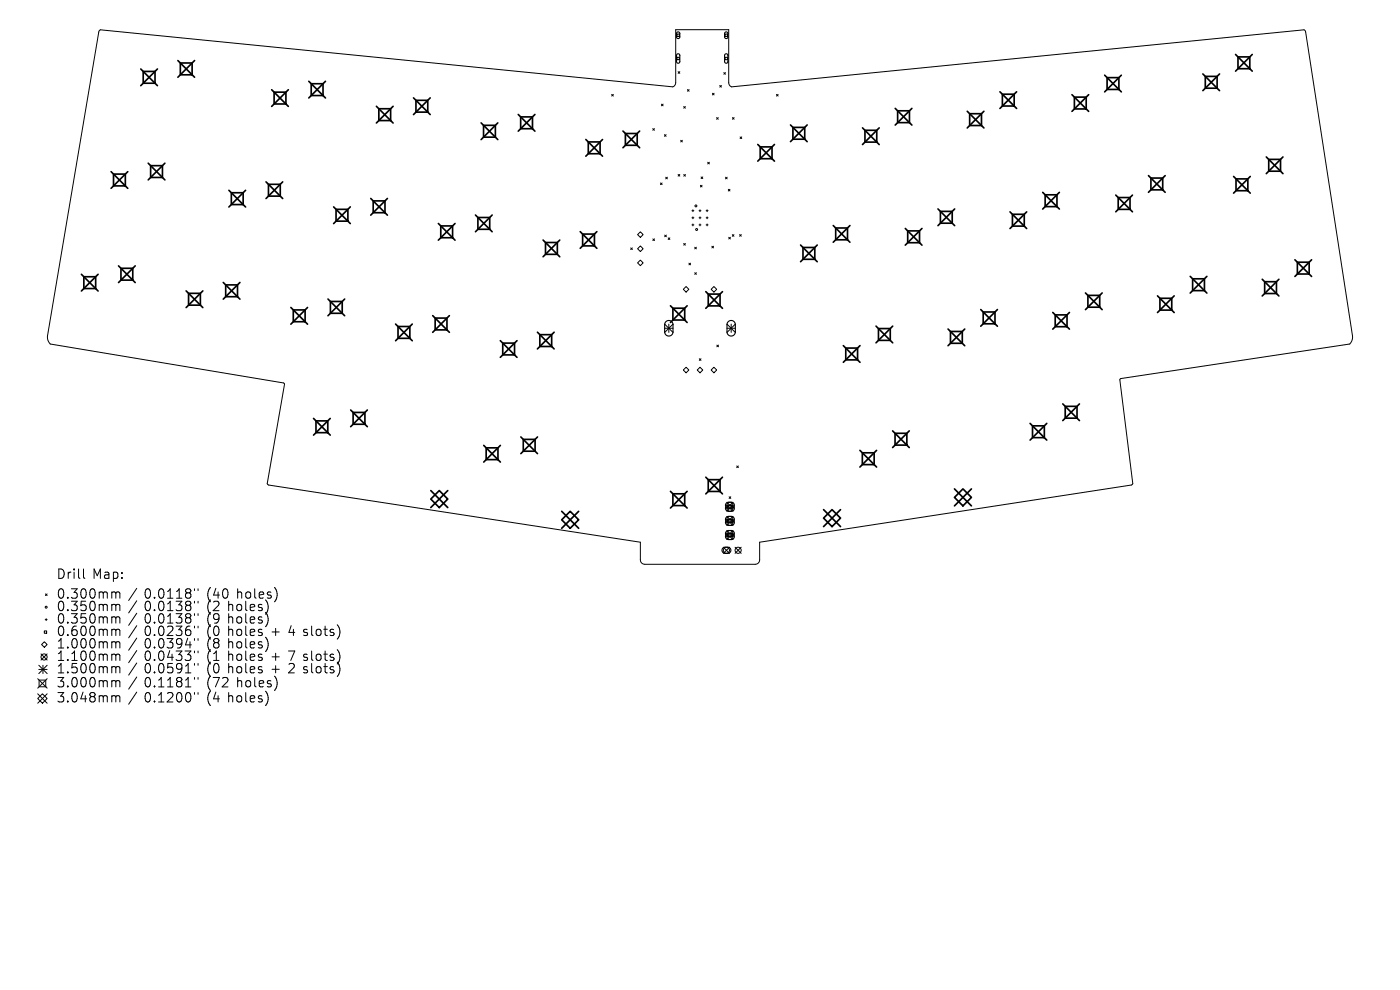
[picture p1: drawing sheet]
<svg xmlns="http://www.w3.org/2000/svg" width="297mm" height="210mm" viewBox="0 0 297 210" stroke-linecap="round" stroke-linejoin="round" font-family="sans-serif">
<defs><g id="words">
<g font-size="2.8">
<text x="12" y="123.2">Drill</text>
<text x="19.6" y="123.2">Map:</text>
<text x="12" y="127.4">0.300mm</text>
<text x="12" y="130.1">0.350mm</text>
<text x="30.6" y="127.4">0.0118&quot;</text>
<text x="30.6" y="130.1">0.0138&quot;</text>
<text x="43.9" y="127.4">(40</text>
<text x="43.9" y="130.1">(2</text>
<text x="48.4" y="130.1">holes)</text>
<text x="50.3" y="127.4">holes)</text>
<text x="12" y="132.7">0.350mm</text>
<text x="12" y="135.3">0.600mm</text>
<text x="12" y="138">1.000mm</text>
<text x="30.6" y="132.7">0.0138&quot;</text>
<text x="30.6" y="135.3">0.0236&quot;</text>
<text x="30.6" y="138">0.0394&quot;</text>
<text x="43.9" y="132.7">(9</text>
<text x="43.9" y="135.3">(0</text>
<text x="43.9" y="138">(8</text>
<text x="48.4" y="132.7">holes)</text>
<text x="48.4" y="135.3">holes</text>
<text x="48.4" y="138">holes)</text>
<text x="57.7" y="135.3">+</text>
<text x="61.5" y="135.3">4 slots)</text>
<text x="12" y="140.6">1.100mm</text>
<text x="12" y="143.3">1.500mm</text>
<text x="30.6" y="140.6">0.0433&quot;</text>
<text x="30.6" y="143.3">0.0591&quot;</text>
<text x="43.9" y="140.6">(1</text>
<text x="43.9" y="143.3">(0</text>
<text x="48.4" y="140.6">holes</text>
<text x="48.4" y="143.3">holes</text>
<text x="57.7" y="140.6">+</text>
<text x="57.7" y="143.3">+</text>
<text x="61.5" y="140.6">7 slots)</text>
<text x="61.5" y="143.3">2 slots)</text>
<text x="12" y="146.2">3.000mm</text>
<text x="12" y="149.4">3.048mm</text>
<text x="30.6" y="146.2">0.1181&quot;</text>
<text x="30.6" y="149.4">0.1200&quot;</text>
<text x="43.9" y="146.2">(72</text>
<text x="43.9" y="149.4">(4</text>
<text x="48.4" y="149.4">holes)</text>
<text x="50.3" y="146.2">holes)</text>
</g>
</g></defs>
<g fill="none" stroke="#000" stroke-width=".21">
<path d="M21.1 6.5l.2-.2 121.4 12.1 .4-.3 .2-.6v-11.2h11.3v11.3l.3 .6 .3 .2 121.4-12.1 .4 .5 9.9 64.5v.6l-.6 1.1-48.6 7.4-.1 .2 2.7 22-.3 .3-78.8 12.1-.1 4-.2 .4-.5 .3h-23.8l-.5-.3-.2-.4-.1-4-78.8-12.1-.3-.3 3.7-21.1-.2-.2-49.5-8.3-.5-.8-.1-.9zM143.6 7.2h.5v.5h-.5zM143.6 12.2h.5v.5h-.5zM143.9 15.2l.3 .4M144.2 15.2l-.3 .4M145.8 19l.4 .4M146.2 19l-.4 .4M151.1 19.8l.4 .3M151.5 19.8l-.4 .3M152.7 18.1l.3 .4M153 18.1l-.3 .4M153.6 15.4l.3 .4"/>
<path d="M153.8 7.2h.5v.5h-.5zM153.8 12.2h.5v.5h-.5zM153.9 15.4l-.3 .4M129.8 20l.3 .4M130.1 20l-.3 .4M138.5 27.3l.3 .3M138.8 27.3l-.3 .3M140.1 38.8l.4 .4M140.3 22.1l.4 .3M140.5 38.8l-.4 .4M140.7 22.1l-.4 .3M141 28.6l.3 .3"/>
<path d="M141.2 37.6l.4 .3M141.3 28.6l-.3 .3M141.6 37.6l-.4 .3M143.9 37l.3 .4M144.2 37l-.3 .4M144.4 29.8l.4 .3M144.8 29.8l-.4 .3M145 22.6l.4 .4M145.1 37l.3 .4M145.4 22.6l-.4 .4M145.4 37l-.3 .4M148.6 39.3l.3 .4"/>
<path d="M148.7 37.5l.4 .4M148.9 39.3l-.3 .4M149.1 37.5l-.4 .4M150.1 34.4l.4 .4M150.5 34.4l-.4 .4M152 24.9l.4 .4M152.4 24.9l-.4 .4M153.9 37.6l.4 .3M154.3 37.6l-.4 .3M155.4 24.9l.3 .4M155.7 24.9l-.3 .4M157 29l.4 .4"/>
<path d="M157.4 29l-.4 .4M164.7 20l.4 .4M165.1 20l-.4 .4M133.8 52.6l.4 .3M134.2 52.6l-.4 .3M135.3 49.8l.5-.6 .6 .6-.6 .6zM135.3 52.8l.5-.6 .6 .6-.6 .6zM135.8 55.2l.6 .6-.6 .6-.5-.6zM138.5 50.7l.4 .3M138.9 50.7l-.4 .3M141 49.9l.4 .3M141.4 49.9l-.4 .3"/>
<path d="M141.8 50.5l.3 .3M142.1 50.5l-.3 .3M145 51.7l.4 .3M145.4 51.7l-.4 .3M146.1 55.8l.4 .4M146.5 55.8l-.4 .4M146.8 44.7h.4M146.8 46.2h.4M146.8 47.7h.4M147 44.5v.4M147 46v.4M147 47.5v.4"/>
<path d="M147.4 52.4l.3 .4M147.4 57.8l.3 .4M147.7 52.4l-.3 .4M147.7 57.8l-.3 .4M148.3 44.7h.4M148.3 46.2h.4M148.3 47.7h.4M148.5 44.5v.4M148.5 46v.4M148.5 47.5v.4M149.8 44.7h.4M149.8 46.2h.4"/>
<path d="M149.8 47.7h.4M150 44.5v.4M150 46v.4M150 47.5v.4M151 52.2l.4 .4M151.4 52.2l-.4 .4M154.5 40.2l.4 .3M154.6 50.3l.3 .4M154.9 40.2l-.4 .3M154.9 50.3l-.3 .4M155.4 49.8l.3 .3M155.7 49.8l-.3 .3"/>
<path d="M156.9 49.8l.4 .3M157.3 49.8l-.4 .3M141 68.7l1.8 1.8M141 69.6h1.8M141.9 68.7v1.8M142.8 68.7l-1.8 1.8M145 61.4l.5-.6 .6 .6-.6 .6zM145.5 77.9l.6 .6-.6 .6-.5-.6zM148.4 76.1l.3 .4M148.5 77.9l.6 .6-.6 .6-.6-.6zM148.7 76.1l-.3 .4M150.9 61.4l.6-.6 .5 .6-.5 .6z"/>
<path d="M150.9 78.5l.6-.6 .5 .6-.5 .6zM152.1 73.2l.3 .4M152.4 73.2l-.3 .4M154.2 69.6h1.8M154.2 68.7l1.8 1.8M155.1 68.7v1.8M156 68.7l-1.8 1.8M156.3 98.8l.3 .4M156.6 98.8l-.3 .4M153.5 116.1l1.3 1.3M154.2 106.5l1.3 1.3M154.2 107.2l1.3 1.3"/>
<path d="M154.2 109.5l1.3 1.3M154.2 110.2l1.3 1.3M154.2 112.5l1.3 1.3M154.2 113.2l1.3 1.3M154.7 105.4l.3 .3M154.8 116.1l-1.3 1.3M155 105.4l-.3 .3M155.5 106.5l-1.3 1.3M155.5 107.2l-1.3 1.3M155.5 109.5l-1.3 1.3M155.5 110.2l-1.3 1.3M155.5 112.5l-1.3 1.3"/>
<path d="M155.5 113.2l-1.3 1.3M155.9 116.1l1.3 1.3M157.2 116.1l-1.3 1.3M8.7 138.7l1.3 1.3M8.8 136.7l.6-.6 .6 .6-.6 .6zM9.4 133.8h.5v.5h-.5zM9.6 131.4h.4M9.6 126l.4 .3M9.8 131.2v.5M10 126l-.4 .3M10 138.7l-1.3 1.3M17.7 120.7v1.7l.3 .3"/>
<path d="M24.3 125.6l.3 .3M24.3 128.2l.3 .3M24.3 130.8l.3 .3M24.3 133.5l.3 .3M24.3 136.1l.3 .3M24.3 138.8l.3 .3M24.6 125.9v1M24.6 128.5v1M24.6 131.1v1.1M24.6 133.8v1M24.6 136.4v1.1M24.6 139.1v1"/>
<path d="M24.6 125.9l.3-.3 .4 .1 .1 1.2M24.6 128.5l.3-.3 .4 .1 .1 1.2M24.6 131.1l.3-.3 .4 .1 .1 1.3M24.6 133.8l.3-.3 .4 .1 .1 1.2M24.6 136.4l.3-.3 .4 .1 .1 1.3M24.6 139.1l.3-.3 .4 .1 .1 1.2M29 124.8l-1.7 2.6M29 127.4l-1.7 2.6M29 130.1l-1.7 2.6M29 132.7l-1.7 2.6M29 135.4l-1.7 2.5M29 138l-1.7 2.6"/>
<path d="M41.3 124.9v.4M41.3 127.5v.4M41.3 130.2v.4M41.3 132.8v.4M41.3 135.5v.3M41.3 138.1v.4M42 124.9v.4M42 127.5v.4M42 130.2v.4M42 132.8v.4M42 135.5v.3M42 138.1v.4"/>
<path d="M56.8 130.8v1.3M56.8 136v1.4M56.9 128.6l-.1 .8M58.7 125.5v1.3M8 148.2l1-1 1 1-1 1zM8 144l2 2M8 147.2l2 2M8.2 141.1l1.8 1.8M8.2 142h1.8M8.3 144.3h1.4v1.4h-1.4zM9.1 141.1v1.8M10 141.1l-1.8 1.8"/>
<path d="M10 144l-2 2M10 147.2l-2 2M24.3 141.4l.3 .3M24.3 144.4l.3 .3M24.3 147.6l.3 .3M24.6 141.7v1M24.6 144.7v1M24.6 147.9v1M24.6 141.7l.3-.3 .4 .1 .1 1.2M24.6 144.7l.3-.3 .4 .1 .1 1.2M24.6 147.9l.3-.3 .4 .1 .1 1.2M29 140.6l-1.7 2.6"/>
<path d="M29 143.6l-1.7 2.6M29 146.8l-1.7 2.6M41.3 140.7v.4M41.3 143.7v.4M41.3 146.9v.4M42 140.7v.4M42 143.7v.4M42 146.9v.4M56.8 147.5v1.3M58.7 144.3v1.3"/>
<circle cx="147.6" cy="43.7" r=".21"/>
<circle cx="147.8" cy="48.7" r=".21"/>
<circle cx="154.1" cy="116.7" r=".65"/>
<circle cx="154.8" cy="107.8" r=".65"/>
<circle cx="154.8" cy="107.2" r=".65"/>
<circle cx="154.8" cy="113.8" r=".65"/>
<circle cx="154.8" cy="113.2" r=".65"/>
<circle cx="154.8" cy="110.8" r=".65"/>
<circle cx="154.8" cy="110.2" r=".65"/>
<circle cx="156.6" cy="116.7" r=".65"/>
<circle cx="9.4" cy="139.4" r=".65"/>
<circle cx="9.8" cy="128.8" r=".21"/>
</g>
<g fill="none" stroke="#000" stroke-width=".24">
<path d="M143.6 6.9l.4-.1 .2 .2v.9l-.2 .3-.5-.3zM143.6 11.5l.4-.1 .2 .3v1.4l-.3 .3-.4-.3zM153.8 6.9l.4-.1 .2 .2v.9l-.2 .3-.5-.3zM153.8 11.5l.4-.1 .2 .3v1.4l-.3 .3-.4-.3zM141.3 68.2a.89 .89 0 0 1 .9-.2 .89 .89 0 0 1 .6 .9v1.5a.89 .89 0 0 1-.9 .9 .89 .89 0 0 1-.9-.9v-1.6zM154.5 68.2a.89 .89 0 0 1 1-.2 .89 .89 0 0 1 .5 .9v1.5a.89 .89 0 0 1-.9 .9 .89 .89 0 0 1-.9-.9v-1.6zM153.4 116.3l.4-.2h.9l.3 .4v.5l-.5 .4-1-.1-.3-.5zM154.1 106.7l.4-.2 .9 .1 .4 .4-.1 .5-.4 .3h-1l-.4-.5zM154.1 107.3l.4-.1h.9l.4 .4-.1 .5-.4 .3h-1l-.4-.5zM154.1 109.7l.4-.2 .9 .1 .4 .4-.1 .5-.4 .3h-1l-.4-.5zM154.1 110.3l.4-.1h.9l.4 .4-.1 .5-.4 .3h-1l-.4-.5zM154.1 112.7l.4-.2 .9 .1 .4 .4-.1 .5-.4 .3h-1l-.4-.5z"/>
<path d="M154.1 113.3l.4-.1h.9l.4 .4-.1 .5-.4 .3h-1l-.4-.5z"/>
</g>
<g fill="none" stroke="#000" stroke-width=".35">
<path d="M29.9 14.6l3.5 3.6M30.4 15.2h2.5v2.5h-2.5zM33.4 14.6l-3.5 3.6M37.7 12.8l3.6 3.6M38.3 13.4h2.5v2.5h-2.5zM41.3 12.8l-3.6 3.6M57.6 19l3.6 3.6M58.2 19.6h2.5v2.5h-2.5zM61.2 19l-3.6 3.6M65.5 17.2l3.5 3.6M66 17.8h2.5v2.5h-2.5zM69 17.2l-3.5 3.6"/>
<path d="M212.1 19.5l3.6 3.5M212.6 20h2.6v2.5h-2.6zM215.7 19.5l-3.6 3.5M234.3 15.9l3.6 3.6M234.9 16.5h2.5v2.5h-2.5zM237.9 15.9l-3.6 3.6M255.2 15.7l3.5 3.5M255.7 16.2h2.5v2.5h-2.5zM258.7 15.7l-3.5 3.5M262.1 11.6l3.6 3.5M262.6 12.1h2.5v2.5h-2.5zM265.7 11.6l-3.6 3.5"/>
<path d="M23.6 36.4l3.5 3.6M24.1 36.9h2.5v2.5h-2.5zM27.1 36.4l-3.5 3.6M31.4 34.6l3.6 3.6M32 35.1h2.5v2.5h-2.5zM35 34.6l-3.6 3.6M56.4 38.6l3.6 3.5M57 39.1h2.5v2.5h-2.5zM60 38.6l-3.6 3.5M79.8 22.6l3.6 3.5M80.4 23.1h2.5v2.5h-2.5zM83.4 22.6l-3.6 3.5"/>
<path d="M87.7 20.8l3.6 3.5M88.2 21.3h2.5v2.5h-2.5zM91.3 20.8l-3.6 3.5M102.1 26.1l3.5 3.5M102.6 26.6h2.5v2.5h-2.5zM105.6 26.1l-3.5 3.5M109.9 24.3l3.6 3.5M110.5 24.8h2.5v2.5h-2.5zM113.5 24.3l-3.6 3.5M124.3 29.6l3.5 3.5M124.8 30.1h2.5v2.5h-2.5zM127.8 29.6l-3.5 3.5"/>
<path d="M132.2 27.8l3.5 3.5M132.7 28.3h2.5v2.5h-2.5zM135.7 27.8l-3.5 3.5M160.8 30.6l3.5 3.6M161.3 31.2h2.5v2.5h-2.5zM164.3 30.6l-3.5 3.6M167.7 26.5l3.5 3.5M168.2 27h2.5v2.5h-2.5zM171.2 26.5l-3.5 3.5M183 27.1l3.5 3.6M183.5 27.6h2.5v2.5h-2.5zM186.5 27.1l-3.5 3.6"/>
<path d="M189.9 23l3.6 3.5M190.4 23.5h2.5v2.5h-2.5zM193.5 23l-3.6 3.5M205.2 23.6l3.5 3.5M205.7 24.1h2.5v2.5h-2.5zM208.7 23.6l-3.5 3.5M227.4 20.1l3.6 3.5M227.9 20.6h2.5v2.5h-2.5zM231 20.1l-3.6 3.5M243.6 37.3l3.6 3.5M244.2 37.8h2.5v2.5h-2.5zM247.2 37.3l-3.6 3.5"/>
<path d="M261.7 37.4l3.5 3.6M262.2 37.9h2.5v2.6h-2.5zM265.2 37.4l-3.5 3.6M268.6 33.3l3.6 3.5M269.2 33.8h2.5v2.5h-2.5zM272.2 33.3l-3.6 3.5M17.3 58.2l3.5 3.5M17.8 58.7h2.5v2.5h-2.5zM20.8 58.2l-3.5 3.5M25.1 56.4l3.6 3.5M25.7 56.9h2.5v2.5h-2.5zM28.7 56.4l-3.6 3.5"/>
<path d="M47.4 59.9l3.5 3.6M48.6 40.4l3.5 3.5M49.1 40.9h2.5v2.5h-2.5zM50.9 59.9l-3.5 3.6M52.1 40.4l-3.5 3.5M70.8 43.9l3.5 3.5M71.3 44.4h2.5v2.5h-2.5zM74.3 43.9l-3.5 3.5M78.6 42.1l3.6 3.5M79.2 42.6h2.5v2.5h-2.5zM82.2 42.1l-3.6 3.5M93 47.4l3.5 3.5"/>
<path d="M93.5 47.9h2.5v2.5h-2.5zM96.5 47.4l-3.5 3.5M100.9 45.6l3.5 3.6M101.4 46.1h2.5v2.5h-2.5zM104.4 45.6l-3.5 3.6M115.2 50.9l3.6 3.6M115.7 51.4h2.5v2.5h-2.5zM118.8 50.9l-3.6 3.6M123.1 49.1l3.5 3.6M123.6 49.7h2.5v2.5h-2.5zM126.6 49.1l-3.5 3.6M169.8 52l3.6 3.5"/>
<path d="M170.4 52.5h2.5v2.5h-2.5zM173.4 52l-3.6 3.5M176.8 47.8l3.5 3.6M177.3 48.4h2.5v2.5h-2.5zM180.3 47.8l-3.5 3.6M192 48.5l3.6 3.5M192.6 49h2.5v2.5h-2.5zM195.6 48.5l-3.6 3.5M199 44.3l3.5 3.6M199.5 44.8h2.5v2.5h-2.5zM202.5 44.3l-3.5 3.6M214.3 44.9l3.5 3.6"/>
<path d="M214.8 45.5h2.5v2.5h-2.5zM217.8 44.9l-3.5 3.6M221.2 40.8l3.5 3.5M221.7 41.3h2.5v2.5h-2.5zM224.7 40.8l-3.5 3.5M236.7 41.4l3.5 3.5M237.2 41.9h2.5v2.5h-2.5zM240.2 41.4l-3.5 3.5M252.5 58.6l3.5 3.6M253 59.1h2.5v2.5h-2.5zM256 58.6l-3.5 3.6M267.8 59.2l3.5 3.6"/>
<path d="M268.3 59.8h2.5v2.5h-2.5zM271.3 59.2l-3.5 3.6M274.7 55.1l3.5 3.5M275.2 55.6h2.5v2.5h-2.5zM278.2 55.1l-3.5 3.5M39.5 61.7l3.5 3.5M40 62.2h2.5v2.5h-2.5zM43 61.7l-3.5 3.5M47.9 60.4h2.5v2.5h-2.5zM61.7 65.2l3.5 3.6M62.2 65.7h2.5v2.5h-2.5zM65.2 65.2l-3.5 3.6"/>
<path d="M69.6 63.4l3.5 3.6M70.1 64h2.5v2.5h-2.5zM73.1 63.4l-3.5 3.6M83.9 68.7l3.6 3.6M84.4 69.3h2.5v2.5h-2.5zM87.5 68.7l-3.6 3.6M91.8 67l3.5 3.5M92.3 67.5h2.5v2.5h-2.5zM95.3 67l-3.5 3.5M106.1 72.3l3.6 3.5M106.7 72.8h2.5v2.5h-2.5zM109.7 72.3l-3.6 3.5"/>
<path d="M114 70.5l3.6 3.5M114.5 71h2.5v2.5h-2.5zM117.6 70.5l-3.6 3.5M142.2 64.9l3.6 3.5M142.8 65.4h2.5v2.5h-2.5zM145.8 64.9l-3.6 3.5M149.7 61.9l3.6 3.5M150.2 62.4h2.6v2.5h-2.6zM153.3 61.9l-3.6 3.5M178.9 73.3l3.5 3.6M179.4 73.8h2.5v2.5h-2.5zM182.4 73.3l-3.5 3.6"/>
<path d="M185.8 69.2l3.6 3.5M186.4 69.7h2.5v2.5h-2.5zM189.4 69.2l-3.6 3.5M201.1 69.8l3.6 3.5M201.6 70.3h2.5v2.5h-2.5zM204.7 69.8l-3.6 3.5M208.1 65.7l3.5 3.5M208.6 66.2h2.5v2.5h-2.5zM211.6 65.7l-3.5 3.5M223.3 66.3l3.6 3.5M223.9 66.8h2.5v2.5h-2.5zM226.9 66.3l-3.6 3.5"/>
<path d="M230.3 62.1l3.5 3.6M230.8 62.7h2.5v2.5h-2.5zM233.8 62.1l-3.5 3.6M245.6 62.8l3.5 3.5M246.1 63.3h2.5v2.5h-2.5zM249.1 62.8l-3.5 3.5M66.5 88.8l3.6 3.5M67 89.3h2.5v2.5h-2.5zM70.1 88.8l-3.6 3.5M74.4 87l3.5 3.5M74.9 87.5h2.5v2.5h-2.5zM77.9 87l-3.5 3.5"/>
<path d="M102.6 94.5l3.6 3.5M103.1 95h2.5v2.5h-2.5zM106.2 94.5l-3.6 3.5M110.5 92.7l3.5 3.5M111 93.2h2.5v2.5h-2.5zM114 92.7l-3.5 3.5M182.4 95.5l3.6 3.6M182.9 96.1h2.5v2.5h-2.5zM186 95.5l-3.6 3.6M189.4 91.4l3.5 3.5M189.9 91.9h2.5v2.5h-2.5zM192.9 91.4l-3.5 3.5"/>
<path d="M218.5 89.8l3.6 3.6M219 90.3h2.5v2.5h-2.5zM222.1 89.8l-3.6 3.6M225.5 85.7l3.5 3.5M226 86.2h2.5v2.5h-2.5zM229 85.7l-3.5 3.5M142.2 104.2l3.6 3.6M142.8 104.7h2.5v2.6h-2.5zM145.8 104.2l-3.6 3.6M149.7 101.2l3.6 3.6M150.2 101.7h2.6v2.6h-2.6zM153.3 101.2l-3.6 3.6"/>
</g>
<path d="M91.4 105.9l1.8-1.8 1.8 1.8-1.8 1.8zM91.4 104.1l3.6 3.6M95 104.1l-3.6 3.6M119.2 108.5l3.6 3.6M121 108.5l1.8 1.8-1.8 1.8-1.8-1.8zM122.8 108.5l-3.6 3.6M174.7 109.9l1.8-1.8 1.8 1.8-1.8 1.8zM174.7 108.1l3.6 3.6M178.3 108.1l-3.6 3.6M202.5 103.7l3.6 3.6M204.3 103.7l1.8 1.8-1.8 1.8-1.8-1.8zM206.1 103.7l-3.6 3.6" fill="none" stroke="#000" stroke-width=".36"/>
<use href="#words"/>
</svg>
